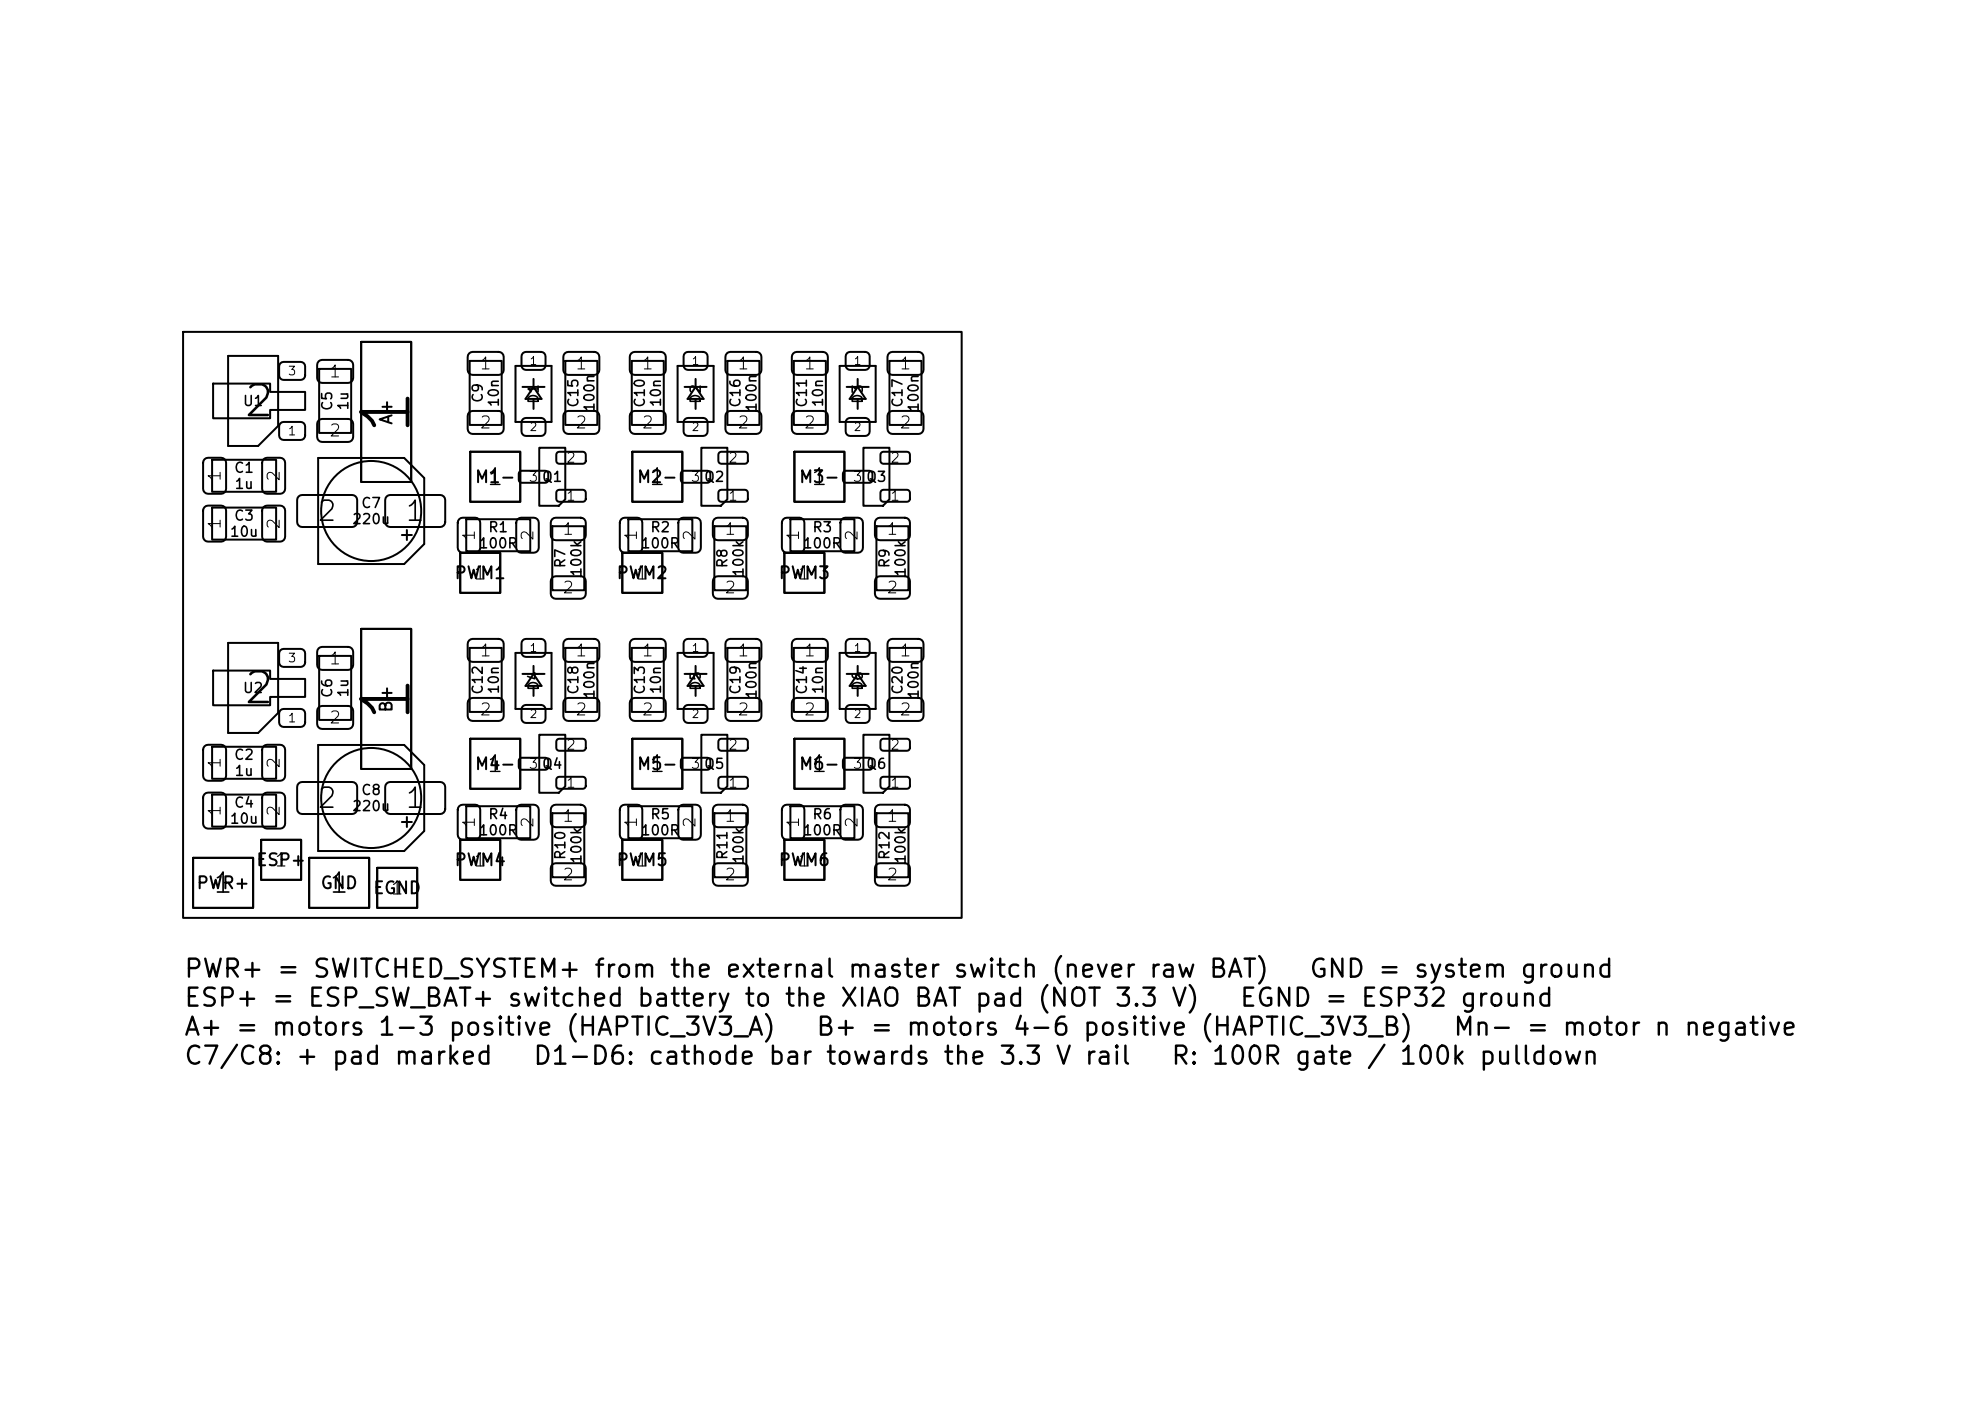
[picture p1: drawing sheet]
<svg xmlns="http://www.w3.org/2000/svg" width="297mm" height="210mm" viewBox="0 0 297 210" stroke-linecap="round" stroke-linejoin="round" font-family="sans-serif">
<defs><g id="words">
<g font-size="7">
<text x="63.2" y="65.8" transform="rotate(-90 63.2 65.8)">1</text>
<text x="63.2" y="108.8" transform="rotate(-90 63.2 108.8)">1</text>
</g>
<g font-size="4.6">
<text x="36.2" y="63.6">2</text>
<text x="36.2" y="106.6">2</text>
</g>
<g font-size="3">
<text x="47.3" y="78.9">2</text>
<text x="60.5" y="78.9">1</text>
<text x="47.3" y="121.9">2</text>
<text x="60.5" y="121.9">1</text>
<text x="31.7" y="134.6">1</text>
<text x="49.1" y="134.6">1</text>
</g>
<g font-size="2.7">
<text x="27.4" y="147.2">PWR+ = SWITCHED_SYSTEM+ from the external master switch (never raw BAT)</text>
<text x="196.1" y="147.2">GND = system ground</text>
<text x="27.4" y="151.6">ESP+ = ESP_SW_BAT+ switched battery to the XIAO BAT pad (NOT 3.3 V)</text>
<text x="27.4" y="155.9">A+ = motors 1-3 positive (HAPTIC_3V3_A)</text>
<text x="122.2" y="155.9">B+ = motors 4-6 positive (HAPTIC_3V3_B)</text>
<text x="185.7" y="151.6">EGND = ESP32 ground</text>
<text x="217.7" y="155.9">Mn- = motor n negative</text>
<text x="27.4" y="160.3">C7/C8: + pad marked</text>
<text x="79.7" y="160.3">D1-D6: cathode bar towards the 3.3 V rail</text>
<text x="175.4" y="160.3">R: 100R gate / 100k pulldown</text>
</g>
<g font-size="2.5">
<text x="72.8" y="73.4">1</text>
<text x="97.1" y="73.4">1</text>
<text x="121.4" y="73.4">1</text>
<text x="72.8" y="116.4">1</text>
<text x="97.1" y="116.4">1</text>
<text x="121.4" y="116.4">1</text>
</g>
<g font-size="2">
<text x="70.8" y="87.4">1</text>
<text x="95.1" y="87.4">1</text>
<text x="119.4" y="87.4">1</text>
<text x="41" y="130.4">1</text>
<text x="70.8" y="130.4">1</text>
<text x="95.1" y="130.4">1</text>
<text x="119.4" y="130.4">1</text>
<text x="58.4" y="134.6">1</text>
</g>
<g font-size="1.8">
<text x="49.2" y="57">1</text>
<text x="71.8" y="55.8">1</text>
<text x="86.1" y="55.8">1</text>
<text x="96.1" y="55.8">1</text>
<text x="110.4" y="55.8">1</text>
<text x="120.4" y="55.8">1</text>
<text x="134.7" y="55.8">1</text>
<text x="49.2" y="65.9">2</text>
<text x="59.3" y="63.8" transform="rotate(-90 59.3 63.8)">A+</text>
<text x="71.8" y="64.7">2</text>
<text x="86.1" y="64.7">2</text>
<text x="96.1" y="64.7">2</text>
<text x="110.4" y="64.7">2</text>
<text x="120.4" y="64.7">2</text>
<text x="134.7" y="64.7">2</text>
<text x="33.5" y="72.4" transform="rotate(-90 33.5 72.4)">1</text>
<text x="42.4" y="72.4" transform="rotate(-90 42.4 72.4)">2</text>
<text x="71.1" y="72.8">M1-</text>
<text x="95.4" y="72.8">M2-</text>
<text x="119.7" y="72.8">M3-</text>
<text x="33.5" y="79.5" transform="rotate(-90 33.5 79.5)">1</text>
<text x="42.4" y="79.5" transform="rotate(-90 42.4 79.5)">2</text>
<text x="68" y="87.2">PWM1</text>
<text x="92.3" y="87.2">PWM2</text>
<text x="116.6" y="87.2">PWM3</text>
<text x="49.2" y="100.1">1</text>
<text x="71.8" y="98.9">1</text>
<text x="86.1" y="98.9">1</text>
<text x="96.1" y="98.9">1</text>
<text x="110.4" y="98.9">1</text>
<text x="120.4" y="98.9">1</text>
<text x="134.7" y="98.9">1</text>
<text x="59.3" y="107" transform="rotate(-90 59.3 107)">B+</text>
<text x="71.8" y="107.7">2</text>
<text x="86.1" y="107.7">2</text>
<text x="96.1" y="107.7">2</text>
<text x="110.4" y="107.7">2</text>
<text x="120.4" y="107.7">2</text>
<text x="134.7" y="107.7">2</text>
<text x="49.2" y="108.9">2</text>
<text x="33.5" y="115.4" transform="rotate(-90 33.5 115.4)">1</text>
<text x="42.4" y="115.4" transform="rotate(-90 42.4 115.4)">2</text>
<text x="71.1" y="115.8">M4-</text>
<text x="95.4" y="115.8">M5-</text>
<text x="119.7" y="115.8">M6-</text>
<text x="33.5" y="122.5" transform="rotate(-90 33.5 122.5)">1</text>
<text x="42.4" y="122.5" transform="rotate(-90 42.4 122.5)">2</text>
<text x="38.3" y="130.2">ESP+</text>
<text x="68" y="130.2">PWM4</text>
<text x="92.3" y="130.2">PWM5</text>
<text x="116.6" y="130.2">PWM6</text>
<text x="29.3" y="133.7">PWR+</text>
<text x="47.9" y="133.7">GND</text>
<text x="55.8" y="134.4">EGND</text>
</g>
<g font-size="1.7">
<text x="71.6" y="81.2" transform="rotate(-90 71.6 81.2)">1</text>
<text x="80.4" y="81.2" transform="rotate(-90 80.4 81.2)">2</text>
<text x="84.2" y="80.6">1</text>
<text x="95.9" y="81.2" transform="rotate(-90 95.9 81.2)">1</text>
<text x="104.7" y="81.2" transform="rotate(-90 104.7 81.2)">2</text>
<text x="108.5" y="80.6">1</text>
<text x="120.2" y="81.2" transform="rotate(-90 120.2 81.2)">1</text>
<text x="129" y="81.2" transform="rotate(-90 129 81.2)">2</text>
<text x="132.8" y="80.6">1</text>
<text x="84.2" y="89.4">2</text>
<text x="108.5" y="89.4">2</text>
<text x="132.8" y="89.4">2</text>
<text x="71.6" y="124.3" transform="rotate(-90 71.6 124.3)">1</text>
<text x="80.4" y="124.3" transform="rotate(-90 80.4 124.3)">2</text>
<text x="84.2" y="123.6">1</text>
<text x="95.9" y="124.3" transform="rotate(-90 95.9 124.3)">1</text>
<text x="104.7" y="124.3" transform="rotate(-90 104.7 124.3)">2</text>
<text x="108.5" y="123.6">1</text>
<text x="120.2" y="124.3" transform="rotate(-90 120.2 124.3)">1</text>
<text x="129" y="124.3" transform="rotate(-90 129 124.3)">2</text>
<text x="132.8" y="123.6">1</text>
<text x="84.2" y="132.4">2</text>
<text x="108.5" y="132.4">2</text>
<text x="132.8" y="132.4">2</text>
</g>
<g font-size="1.5">
<text x="36.3" y="61.2">U1</text>
<text x="50.2" y="61.7" transform="rotate(-90 50.2 61.7)">C5</text>
<text x="52.6" y="61.6" transform="rotate(-90 52.6 61.6)">1u</text>
<text x="72.7" y="60.5" transform="rotate(-90 72.7 60.5)">C9</text>
<text x="75.2" y="61.2" transform="rotate(-90 75.2 61.2)">10n</text>
<text x="81.1" y="60.7" transform="rotate(-90 81.1 60.7)">D1</text>
<text x="87.1" y="61.2" transform="rotate(-90 87.1 61.2)">C15</text>
<text x="89.5" y="61.9" transform="rotate(-90 89.5 61.9)">100n</text>
<text x="97" y="61.2" transform="rotate(-90 97 61.2)">C10</text>
<text x="99.5" y="61.2" transform="rotate(-90 99.5 61.2)">10n</text>
<text x="105.4" y="60.7" transform="rotate(-90 105.4 60.7)">D2</text>
<text x="111.4" y="61.2" transform="rotate(-90 111.4 61.2)">C16</text>
<text x="113.8" y="61.9" transform="rotate(-90 113.8 61.9)">100n</text>
<text x="121.3" y="61.2" transform="rotate(-90 121.3 61.2)">C11</text>
<text x="123.8" y="61.2" transform="rotate(-90 123.8 61.2)">10n</text>
<text x="129.7" y="60.7" transform="rotate(-90 129.7 60.7)">D3</text>
<text x="135.7" y="61.2" transform="rotate(-90 135.7 61.2)">C17</text>
<text x="138.1" y="61.9" transform="rotate(-90 138.1 61.9)">100n</text>
<text x="35" y="71.2">C1</text>
<text x="84.8" y="69.7">2</text>
<text x="109.1" y="69.7">2</text>
<text x="133.4" y="69.7">2</text>
<text x="35.1" y="73.7">1u</text>
<text x="54" y="76.5">C7</text>
<text x="79.1" y="72.6">3</text>
<text x="81.1" y="72.6">Q1</text>
<text x="84.8" y="75.4">1</text>
<text x="103.4" y="72.6">3</text>
<text x="105.4" y="72.6">Q2</text>
<text x="109.1" y="75.4">1</text>
<text x="127.7" y="72.6">3</text>
<text x="129.7" y="72.6">Q3</text>
<text x="133.4" y="75.4">1</text>
<text x="34.3" y="80.8">10u</text>
<text x="35" y="78.4">C3</text>
<text x="52.7" y="78.9">220u</text>
<text x="71.7" y="82.6">100R</text>
<text x="73.1" y="80.2">R1</text>
<text x="96" y="82.6">100R</text>
<text x="97.4" y="80.2">R2</text>
<text x="120.3" y="82.6">100R</text>
<text x="121.7" y="80.2">R3</text>
<text x="85.1" y="85.3" transform="rotate(-90 85.1 85.3)">R7</text>
<text x="87.5" y="86.6" transform="rotate(-90 87.5 86.6)">100k</text>
<text x="109.4" y="85.3" transform="rotate(-90 109.4 85.3)">R8</text>
<text x="111.8" y="86.6" transform="rotate(-90 111.8 86.6)">100k</text>
<text x="133.7" y="85.3" transform="rotate(-90 133.7 85.3)">R9</text>
<text x="136.1" y="86.6" transform="rotate(-90 136.1 86.6)">100k</text>
<text x="36.3" y="104.3">U2</text>
<text x="50.2" y="104.7" transform="rotate(-90 50.2 104.7)">C6</text>
<text x="52.6" y="104.7" transform="rotate(-90 52.6 104.7)">1u</text>
<text x="72.7" y="104.2" transform="rotate(-90 72.7 104.2)">C12</text>
<text x="75.2" y="104.2" transform="rotate(-90 75.2 104.2)">10n</text>
<text x="81.1" y="103.7" transform="rotate(-90 81.1 103.7)">D4</text>
<text x="87.1" y="104.2" transform="rotate(-90 87.1 104.2)">C18</text>
<text x="89.5" y="104.9" transform="rotate(-90 89.5 104.9)">100n</text>
<text x="97" y="104.2" transform="rotate(-90 97 104.2)">C13</text>
<text x="99.5" y="104.2" transform="rotate(-90 99.5 104.2)">10n</text>
<text x="105.4" y="103.7" transform="rotate(-90 105.4 103.7)">D5</text>
<text x="111.4" y="104.2" transform="rotate(-90 111.4 104.2)">C19</text>
<text x="113.8" y="104.9" transform="rotate(-90 113.8 104.9)">100n</text>
<text x="121.3" y="104.2" transform="rotate(-90 121.3 104.2)">C14</text>
<text x="123.8" y="104.2" transform="rotate(-90 123.8 104.2)">10n</text>
<text x="129.7" y="103.7" transform="rotate(-90 129.7 103.7)">D6</text>
<text x="135.7" y="104.2" transform="rotate(-90 135.7 104.2)">C20</text>
<text x="138.1" y="104.9" transform="rotate(-90 138.1 104.9)">100n</text>
<text x="84.8" y="112.8">2</text>
<text x="109.1" y="112.8">2</text>
<text x="133.4" y="112.8">2</text>
<text x="35" y="114.3">C2</text>
<text x="35.1" y="116.7">1u</text>
<text x="54" y="119.5">C8</text>
<text x="79.1" y="115.6">3</text>
<text x="81.1" y="115.6">Q4</text>
<text x="84.8" y="118.5">1</text>
<text x="103.4" y="115.6">3</text>
<text x="105.4" y="115.6">Q5</text>
<text x="109.1" y="118.5">1</text>
<text x="127.7" y="115.6">3</text>
<text x="129.7" y="115.6">Q6</text>
<text x="133.4" y="118.5">1</text>
<text x="34.3" y="123.9">10u</text>
<text x="35" y="121.4">C4</text>
<text x="52.7" y="122">220u</text>
<text x="71.7" y="125.6">100R</text>
<text x="73.1" y="123.2">R4</text>
<text x="96" y="125.6">100R</text>
<text x="97.4" y="123.2">R5</text>
<text x="120.3" y="125.6">100R</text>
<text x="121.7" y="123.2">R6</text>
<text x="85.1" y="129" transform="rotate(-90 85.1 129)">R10</text>
<text x="87.5" y="129.6" transform="rotate(-90 87.5 129.6)">100k</text>
<text x="109.4" y="129" transform="rotate(-90 109.4 129)">R11</text>
<text x="111.8" y="129.6" transform="rotate(-90 111.8 129.6)">100k</text>
<text x="133.7" y="129" transform="rotate(-90 133.7 129)">R12</text>
<text x="136.1" y="129.6" transform="rotate(-90 136.1 129.6)">100k</text>
</g>
<g font-size="1.3">
<text x="43" y="56.6">3</text>
<text x="43" y="65.6">1</text>
<text x="43" y="99.6">3</text>
<text x="43" y="108.6">1</text>
</g>
<g font-size="1.2">
<text x="79.3" y="55">1</text>
<text x="103.6" y="55">1</text>
<text x="127.9" y="55">1</text>
<text x="79.3" y="64.9">2</text>
<text x="103.6" y="64.9">2</text>
<text x="127.9" y="64.9">2</text>
<text x="79.3" y="98">1</text>
<text x="103.6" y="98">1</text>
<text x="127.9" y="98">1</text>
<text x="79.3" y="107.9">2</text>
<text x="103.6" y="107.9">2</text>
<text x="127.9" y="107.9">2</text>
</g>
</g></defs>
<g fill="none" stroke="#000" stroke-width=".3">
<path d="M27.4 49.7h116.8v87.9h-116.8zM31.9 57.5h8.6v1.2h5.2v2.7h-5.2v1.3h-8.6zM34.2 53.3h7.5v10.5l-3 3h-4.5zM42 54.4l.5-.2h2.6a.67 .67 0 0 1 .6 .7v1.4a.67 .67 0 0 1-.6 .6h-2.6a.67 .67 0 0 1-.7-.6v-1.4zM47.8 54.2l.5-.3h3.9a.75 .75 0 0 1 .7 .8v1.9a.75 .75 0 0 1-.7 .8h-3.9a.75 .75 0 0 1-.8-.8v-1.9zM47.8 55.3h4.8v9.6h-4.8zM54.1 51.2h7.5v21h-7.5zM70.3 53l.6-.3h3.9a.75 .75 0 0 1 .7 .8v1.9a.75 .75 0 0 1-.7 .8h-3.9a.75 .75 0 0 1-.8-.8v-1.9zM70.4 54.1h4.8v9.6h-4.8zM77.3 54.8h5.4v8.4h-5.4zM78.3 58h3.3M78.4 52.9l.5-.2h2.2a.67 .67 0 0 1 .7 .7v1.4a.68 .68 0 0 1-.7 .6h-2.2a.68 .68 0 0 1-.7-.6v-1.4z"/>
<path d="M80 58l1.2 1.8h-2.4zM80 56.8v1.2M80 59.8v1.5M84.7 53l.5-.3h3.9a.75 .75 0 0 1 .8 .8v1.9a.75 .75 0 0 1-.8 .8h-3.9a.75 .75 0 0 1-.7-.8v-1.9zM84.8 54.1h4.8v9.6h-4.8zM94.6 53l.6-.3h3.9a.75 .75 0 0 1 .7 .8v1.9a.75 .75 0 0 1-.7 .8h-3.9a.75 .75 0 0 1-.8-.8v-1.9zM94.7 54.1h4.8v9.6h-4.8zM101.6 54.8h5.4v8.4h-5.4zM102.6 58h3.3M102.7 52.9l.5-.2h2.2a.67 .67 0 0 1 .7 .7v1.4a.68 .68 0 0 1-.7 .6h-2.2a.68 .68 0 0 1-.7-.6v-1.4zM104.3 56.8v1.2M104.3 59.8v1.5"/>
<path d="M104.3 58l1.2 1.8h-2.4zM109 53l.5-.3h3.9a.75 .75 0 0 1 .8 .8v1.9a.75 .75 0 0 1-.8 .8h-3.9a.75 .75 0 0 1-.7-.8v-1.9zM109.1 54.1h4.8v9.6h-4.8zM118.9 53l.6-.3h3.9a.75 .75 0 0 1 .7 .8v1.9a.75 .75 0 0 1-.7 .8h-3.9a.75 .75 0 0 1-.8-.8v-1.9zM119 54.1h4.8v9.6h-4.8zM125.9 54.8h5.4v8.4h-5.4zM126.9 58h3.3M127 52.9l.5-.2h2.2a.68 .68 0 0 1 .7 .7v1.4a.68 .68 0 0 1-.7 .6h-2.2a.68 .68 0 0 1-.7-.6v-1.4zM128.6 58l1.2 1.8h-2.4zM128.6 56.8v1.2M128.6 59.8v1.5M133.3 53l.5-.3h3.9a.75 .75 0 0 1 .8 .8v1.9a.75 .75 0 0 1-.8 .8h-3.9a.75 .75 0 0 1-.7-.8v-1.9z"/>
<path d="M133.4 54.1h4.8v9.6h-4.8zM30.7 68.8l.5-.2h1.9a.75 .75 0 0 1 .8 .8v3.9a.75 .75 0 0 1-.8 .7h-1.9a.75 .75 0 0 1-.8-.7v-3.9zM30.7 76l.5-.2h1.9a.75 .75 0 0 1 .8 .7v3.9a.75 .75 0 0 1-.8 .8h-1.9a.75 .75 0 0 1-.8-.8v-3.9zM31.8 68.9h9.6v4.8h-9.6zM31.8 76.1h9.6v4.8h-9.6zM39.5 68.8l.5-.2h2a.75 .75 0 0 1 .7 .8v3.9a.75 .75 0 0 1-.7 .7h-2a.75 .75 0 0 1-.7-.7v-3.9zM39.5 76l.5-.2h2a.75 .75 0 0 1 .7 .7v3.9a.75 .75 0 0 1-.7 .8h-2a.75 .75 0 0 1-.7-.8v-3.9zM42 63.4l.5-.2h2.6a.68 .68 0 0 1 .6 .7v1.4a.67 .67 0 0 1-.6 .6h-2.6a.67 .67 0 0 1-.7-.6v-1.4zM44.8 74.4l.5-.2h7.5a.75 .75 0 0 1 .7 .7v3.3a.75 .75 0 0 1-.7 .8h-7.5a.75 .75 0 0 1-.8-.8v-3.3zM47.7 68.6h12.9l3 3v9.9l-3 3h-12.9zM47.8 63l.5-.2h3.9a.75 .75 0 0 1 .7 .7v2a.75 .75 0 0 1-.7 .7h-3.9a.75 .75 0 0 1-.8-.7v-2zM58 74.4l.5-.2h7.5a.75 .75 0 0 1 .7 .7v3.3a.75 .75 0 0 1-.7 .8h-7.5a.75 .75 0 0 1-.8-.8v-3.3z"/>
<path d="M61 79.4v1.5M68.8 77.8l.6-.2h1.8a.75 .75 0 0 1 .8 .8v3.7a.75 .75 0 0 1-.8 .8h-1.8a.75 .75 0 0 1-.8-.8v-3.7zM69.9 77.8h9.6v4.8h-9.6zM70.3 61.8l.6-.2h3.9a.75 .75 0 0 1 .7 .7v2a.75 .75 0 0 1-.7 .7h-3.9a.75 .75 0 0 1-.8-.7v-2zM70.5 67.7h7.5v7.5h-7.5zM77.6 77.8l.5-.2h1.9a.75 .75 0 0 1 .8 .8v3.7a.75 .75 0 0 1-.8 .8h-1.9a.75 .75 0 0 1-.7-.8v-3.7zM77.9 70.7l.3-.1h3.5a.45 .45 0 0 1 .5 .4v.9a.45 .45 0 0 1-.5 .5h-3.5a.45 .45 0 0 1-.4-.5v-.9zM78.4 62.8l.5-.2h2.2a.67 .67 0 0 1 .7 .7v1.4a.67 .67 0 0 1-.7 .6h-2.2a.67 .67 0 0 1-.7-.6v-1.4zM80.8 67.1h3.9v7.7l-.9 1h-3zM82.8 77.8l.5-.2h3.8a.75 .75 0 0 1 .7 .8v1.8a.75 .75 0 0 1-.7 .8h-3.8a.75 .75 0 0 1-.7-.8v-1.8zM82.8 78.9h4.8v9.6h-4.8zM83.5 73.6l.3-.2h3.6a.45 .45 0 0 1 .4 .5v.9a.45 .45 0 0 1-.4 .4h-3.6a.45 .45 0 0 1-.4-.4v-.9z"/>
<path d="M83.5 67.9l.3-.2h3.6a.45 .45 0 0 1 .4 .5v.9a.45 .45 0 0 1-.4 .4h-3.6a.45 .45 0 0 1-.4-.4v-.9zM84.7 61.8l.5-.2h3.9a.75 .75 0 0 1 .8 .7v2a.75 .75 0 0 1-.8 .7h-3.9a.75 .75 0 0 1-.7-.7v-2zM93.1 77.8l.6-.2h1.8a.75 .75 0 0 1 .8 .8v3.7a.75 .75 0 0 1-.8 .8h-1.8a.75 .75 0 0 1-.8-.8v-3.7zM94.2 77.8h9.6v4.8h-9.6zM94.6 61.8l.6-.2h3.9a.75 .75 0 0 1 .7 .7v2a.75 .75 0 0 1-.7 .7h-3.9a.75 .75 0 0 1-.8-.7v-2zM94.8 67.7h7.5v7.5h-7.5zM101.9 77.8l.5-.2h1.9a.75 .75 0 0 1 .8 .8v3.7a.75 .75 0 0 1-.8 .8h-1.9a.75 .75 0 0 1-.7-.8v-3.7zM102.2 70.7l.3-.1h3.5a.45 .45 0 0 1 .5 .4v.9a.45 .45 0 0 1-.5 .5h-3.5a.45 .45 0 0 1-.4-.5v-.9zM102.7 62.8l.5-.2h2.2a.67 .67 0 0 1 .7 .7v1.4a.67 .67 0 0 1-.7 .6h-2.2a.67 .67 0 0 1-.7-.6v-1.4zM105.1 67.1h3.9v7.7l-.9 1h-3zM107.1 77.8l.5-.2h3.8a.75 .75 0 0 1 .7 .8v1.8a.75 .75 0 0 1-.7 .8h-3.8a.75 .75 0 0 1-.7-.8v-1.8zM107.1 78.9h4.8v9.6h-4.8z"/>
<path d="M107.8 73.6l.3-.2h3.6a.45 .45 0 0 1 .4 .5v.9a.45 .45 0 0 1-.4 .4h-3.6a.45 .45 0 0 1-.4-.4v-.9zM107.8 67.9l.3-.2h3.6a.45 .45 0 0 1 .4 .5v.9a.45 .45 0 0 1-.4 .4h-3.6a.45 .45 0 0 1-.4-.4v-.9zM109 61.8l.5-.2h3.9a.75 .75 0 0 1 .8 .7v2a.75 .75 0 0 1-.8 .7h-3.9a.75 .75 0 0 1-.7-.7v-2zM117.4 77.8l.6-.2h1.8a.75 .75 0 0 1 .8 .8v3.7a.75 .75 0 0 1-.8 .8h-1.8a.75 .75 0 0 1-.8-.8v-3.7zM118.5 77.8h9.6v4.8h-9.6zM118.9 61.8l.6-.2h3.9a.75 .75 0 0 1 .7 .7v2a.75 .75 0 0 1-.7 .7h-3.9a.75 .75 0 0 1-.8-.7v-2zM119.1 67.7h7.5v7.5h-7.5zM126.2 77.8l.5-.2h1.9a.75 .75 0 0 1 .8 .8v3.7a.75 .75 0 0 1-.8 .8h-1.9a.75 .75 0 0 1-.7-.8v-3.7zM126.5 70.7l.3-.1h3.5a.45 .45 0 0 1 .5 .4v.9a.45 .45 0 0 1-.5 .5h-3.5a.45 .45 0 0 1-.4-.5v-.9zM127 62.8l.5-.2h2.2a.68 .68 0 0 1 .7 .7v1.4a.68 .68 0 0 1-.7 .6h-2.2a.68 .68 0 0 1-.7-.6v-1.4zM129.4 67.1h3.9v7.7l-.9 1h-3zM131.4 77.8l.5-.2h3.8a.75 .75 0 0 1 .7 .8v1.8a.75 .75 0 0 1-.7 .8h-3.8a.75 .75 0 0 1-.7-.8v-1.8z"/>
<path d="M131.4 78.9h4.8v9.6h-4.8zM132.1 73.6l.3-.2h3.6a.45 .45 0 0 1 .4 .5v.9a.45 .45 0 0 1-.4 .4h-3.6a.45 .45 0 0 1-.4-.4v-.9zM132.1 67.9l.3-.2h3.6a.45 .45 0 0 1 .4 .5v.9a.45 .45 0 0 1-.4 .4h-3.6a.45 .45 0 0 1-.4-.4v-.9zM133.3 61.8l.5-.2h3.9a.75 .75 0 0 1 .8 .7v2a.75 .75 0 0 1-.8 .7h-3.9a.75 .75 0 0 1-.7-.7v-2zM34.2 96.4h7.5v10.5l-3 3h-4.5zM42 97.5l.5-.2h2.6a.68 .68 0 0 1 .6 .6v1.4a.67 .67 0 0 1-.6 .7h-2.6a.67 .67 0 0 1-.7-.7v-1.4zM47.8 97.2l.5-.2h3.9a.75 .75 0 0 1 .7 .7v2a.75 .75 0 0 1-.7 .7h-3.9a.75 .75 0 0 1-.8-.7v-2zM47.8 98.3h4.8v9.6h-4.8zM54.1 94.3h7.5v21h-7.5zM60.3 80.2h1.5M69 82.9h6v6h-6zM70.3 96l.6-.2h3.9a.75 .75 0 0 1 .7 .7v2a.75 .75 0 0 1-.7 .7h-3.9a.75 .75 0 0 1-.8-.7v-2z"/>
<path d="M70.4 97.1h4.8v9.6h-4.8zM77.3 97.9h5.4v8.4h-5.4zM78.4 96l.5-.2h2.2a.67 .67 0 0 1 .7 .6v1.4a.68 .68 0 0 1-.7 .7h-2.2a.68 .68 0 0 1-.7-.7v-1.4zM80 99.8v1.2M82.8 86.6l.5-.2h3.8a.75 .75 0 0 1 .7 .7v1.9a.75 .75 0 0 1-.7 .8h-3.8a.75 .75 0 0 1-.7-.8v-1.9zM84.7 96l.5-.2h3.9a.75 .75 0 0 1 .8 .7v2a.75 .75 0 0 1-.8 .7h-3.9a.75 .75 0 0 1-.7-.7v-2zM84.8 97.1h4.8v9.6h-4.8zM93.3 82.9h6v6h-6zM94.6 96l.6-.2h3.9a.75 .75 0 0 1 .7 .7v2a.75 .75 0 0 1-.7 .7h-3.9a.75 .75 0 0 1-.8-.7v-2zM94.7 97.1h4.8v9.6h-4.8zM101.6 97.9h5.4v8.4h-5.4zM102.7 96l.5-.2h2.2a.67 .67 0 0 1 .7 .6v1.4a.68 .68 0 0 1-.7 .7h-2.2a.68 .68 0 0 1-.7-.7v-1.4z"/>
<path d="M104.3 99.8v1.2M107.1 86.6l.5-.2h3.8a.75 .75 0 0 1 .7 .7v1.9a.75 .75 0 0 1-.7 .8h-3.8a.75 .75 0 0 1-.7-.8v-1.9zM109 96l.5-.2h3.9a.75 .75 0 0 1 .8 .7v2a.75 .75 0 0 1-.8 .7h-3.9a.75 .75 0 0 1-.7-.7v-2zM109.1 97.1h4.8v9.6h-4.8zM117.6 82.9h6v6h-6zM118.9 96l.6-.2h3.9a.75 .75 0 0 1 .7 .7v2a.75 .75 0 0 1-.7 .7h-3.9a.75 .75 0 0 1-.8-.7v-2zM119 97.1h4.8v9.6h-4.8zM125.9 97.9h5.4v8.4h-5.4zM127 96l.5-.2h2.2a.68 .68 0 0 1 .7 .6v1.4a.68 .68 0 0 1-.7 .7h-2.2a.68 .68 0 0 1-.7-.7v-1.4zM128.6 99.8v1.2M131.4 86.6l.5-.2h3.8a.75 .75 0 0 1 .7 .7v1.9a.75 .75 0 0 1-.7 .8h-3.8a.75 .75 0 0 1-.7-.8v-1.9zM133.3 96l.5-.2h3.9a.75 .75 0 0 1 .8 .7v2a.75 .75 0 0 1-.8 .7h-3.9a.75 .75 0 0 1-.7-.7v-2z"/>
<path d="M133.4 97.1h4.8v9.6h-4.8zM30.7 111.9l.5-.3h1.9a.75 .75 0 0 1 .8 .8v3.9a.75 .75 0 0 1-.8 .7h-1.9a.75 .75 0 0 1-.8-.7v-3.9zM30.7 119l.5-.2h1.9a.75 .75 0 0 1 .8 .8v3.9a.75 .75 0 0 1-.8 .7h-1.9a.75 .75 0 0 1-.8-.7v-3.9zM31.8 111.9h9.6v4.8h-9.6zM31.8 119.1h9.6v4.8h-9.6zM31.9 100.5h8.6v1.3h5.2v2.7h-5.2v1.2h-8.6zM39.5 111.9l.5-.3h2a.75 .75 0 0 1 .7 .8v3.9a.75 .75 0 0 1-.7 .7h-2a.75 .75 0 0 1-.7-.7v-3.9zM39.5 119l.5-.2h2a.75 .75 0 0 1 .7 .8v3.9a.75 .75 0 0 1-.7 .7h-2a.75 .75 0 0 1-.7-.7v-3.9zM42 106.5l.5-.2h2.6a.68 .68 0 0 1 .6 .6v1.4a.67 .67 0 0 1-.6 .7h-2.6a.67 .67 0 0 1-.7-.7v-1.4zM44.8 117.4l.5-.2h7.5a.75 .75 0 0 1 .7 .8v3.3a.75 .75 0 0 1-.7 .7h-7.5a.75 .75 0 0 1-.8-.7v-3.3zM47.7 111.7h12.9l3 3v9.9l-3 3h-12.9zM47.8 106l.5-.2h3.9a.75 .75 0 0 1 .7 .8v1.9a.75 .75 0 0 1-.7 .8h-3.9a.75 .75 0 0 1-.8-.8v-1.9z"/>
<path d="M58 117.4l.5-.2h7.5a.75 .75 0 0 1 .7 .8v3.3a.75 .75 0 0 1-.7 .7h-7.5a.75 .75 0 0 1-.8-.7v-3.3zM70.3 104.8l.6-.2h3.9a.75 .75 0 0 1 .7 .8v1.9a.75 .75 0 0 1-.7 .8h-3.9a.75 .75 0 0 1-.8-.8v-1.9zM70.5 110.7h7.5v7.5h-7.5zM77.9 113.7l.3-.1h3.5a.45 .45 0 0 1 .5 .4v.9a.45 .45 0 0 1-.5 .5h-3.5a.45 .45 0 0 1-.4-.5v-.9zM78.3 101h3.3M78.4 105.9l.5-.2h2.2a.67 .67 0 0 1 .7 .6v1.4a.67 .67 0 0 1-.7 .7h-2.2a.67 .67 0 0 1-.7-.7v-1.4zM80 101l1.2 1.8h-2.4zM80 102.8v1.5M80.8 110.1h3.9v7.8l-.9 .9h-3zM83.5 116.6l.3-.2h3.6a.45 .45 0 0 1 .4 .5v.9a.45 .45 0 0 1-.4 .4h-3.6a.45 .45 0 0 1-.4-.4v-.9zM83.5 110.9l.3-.2h3.6a.45 .45 0 0 1 .4 .5v.9a.45 .45 0 0 1-.4 .4h-3.6a.45 .45 0 0 1-.4-.4v-.9zM84.7 104.8l.5-.2h3.9a.75 .75 0 0 1 .8 .8v1.9a.75 .75 0 0 1-.8 .8h-3.9a.75 .75 0 0 1-.7-.8v-1.9z"/>
<path d="M94.6 104.8l.6-.2h3.9a.75 .75 0 0 1 .7 .8v1.9a.75 .75 0 0 1-.7 .8h-3.9a.75 .75 0 0 1-.8-.8v-1.9zM94.8 110.7h7.5v7.5h-7.5zM102.2 113.7l.3-.1h3.5a.45 .45 0 0 1 .5 .4v.9a.45 .45 0 0 1-.5 .5h-3.5a.45 .45 0 0 1-.4-.5v-.9zM102.6 101h3.3M102.7 105.9l.5-.2h2.2a.67 .67 0 0 1 .7 .6v1.4a.67 .67 0 0 1-.7 .7h-2.2a.67 .67 0 0 1-.7-.7v-1.4zM104.3 101l1.2 1.8h-2.4zM104.3 102.8v1.5M105.1 110.1h3.9v7.8l-.9 .9h-3zM107.8 116.6l.3-.2h3.6a.45 .45 0 0 1 .4 .5v.9a.45 .45 0 0 1-.4 .4h-3.6a.45 .45 0 0 1-.4-.4v-.9zM107.8 110.9l.3-.2h3.6a.45 .45 0 0 1 .4 .5v.9a.45 .45 0 0 1-.4 .4h-3.6a.45 .45 0 0 1-.4-.4v-.9zM109 104.8l.5-.2h3.9a.75 .75 0 0 1 .8 .8v1.9a.75 .75 0 0 1-.8 .8h-3.9a.75 .75 0 0 1-.7-.8v-1.9zM118.9 104.8l.6-.2h3.9a.75 .75 0 0 1 .7 .8v1.9a.75 .75 0 0 1-.7 .8h-3.9a.75 .75 0 0 1-.8-.8v-1.9z"/>
<path d="M119.1 110.7h7.5v7.5h-7.5zM126.5 113.7l.3-.1h3.5a.45 .45 0 0 1 .5 .4v.9a.45 .45 0 0 1-.5 .5h-3.5a.45 .45 0 0 1-.4-.5v-.9zM126.9 101h3.3M127 105.9l.5-.2h2.2a.68 .68 0 0 1 .7 .6v1.4a.68 .68 0 0 1-.7 .7h-2.2a.68 .68 0 0 1-.7-.7v-1.4zM128.6 101l1.2 1.8h-2.4zM128.6 102.8v1.5M129.4 110.1h3.9v7.8l-.9 .9h-3zM132.1 116.6l.3-.2h3.6a.45 .45 0 0 1 .4 .5v.9a.45 .45 0 0 1-.4 .4h-3.6a.45 .45 0 0 1-.4-.4v-.9zM132.1 110.9l.3-.2h3.6a.45 .45 0 0 1 .4 .5v.9a.45 .45 0 0 1-.4 .4h-3.6a.45 .45 0 0 1-.4-.4v-.9zM133.3 104.8l.5-.2h3.9a.75 .75 0 0 1 .8 .8v1.9a.75 .75 0 0 1-.8 .8h-3.9a.75 .75 0 0 1-.7-.8v-1.9zM28.9 128.6h9v7.5h-9zM39.1 125.9h6v6h-6z"/>
<path d="M46.3 128.6h9v7.5h-9zM56.5 130.1h6v6h-6zM60.3 123.2h1.5M61 122.5v1.5M68.8 120.8l.6-.2h1.8a.75 .75 0 0 1 .8 .8v3.7a.75 .75 0 0 1-.8 .8h-1.8a.75 .75 0 0 1-.8-.8v-3.7zM69 125.9h6v6h-6zM69.9 120.8h9.6v4.8h-9.6zM77.6 120.8l.5-.2h1.9a.75 .75 0 0 1 .8 .8v3.7a.75 .75 0 0 1-.8 .8h-1.9a.75 .75 0 0 1-.7-.8v-3.7zM82.8 120.8l.5-.2h3.8a.75 .75 0 0 1 .7 .8v1.8a.75 .75 0 0 1-.7 .8h-3.8a.75 .75 0 0 1-.7-.8v-1.8zM82.8 129.6l.5-.2h3.8a.75 .75 0 0 1 .7 .7v1.9a.75 .75 0 0 1-.7 .8h-3.8a.75 .75 0 0 1-.7-.8v-1.9zM82.8 121.9h4.8v9.6h-4.8zM93.1 120.8l.6-.2h1.8a.75 .75 0 0 1 .8 .8v3.7a.75 .75 0 0 1-.8 .8h-1.8a.75 .75 0 0 1-.8-.8v-3.7z"/>
<path d="M93.3 125.9h6v6h-6zM94.2 120.8h9.6v4.8h-9.6zM101.9 120.8l.5-.2h1.9a.75 .75 0 0 1 .8 .8v3.7a.75 .75 0 0 1-.8 .8h-1.9a.75 .75 0 0 1-.7-.8v-3.7zM107.1 120.8l.5-.2h3.8a.75 .75 0 0 1 .7 .8v1.8a.75 .75 0 0 1-.7 .8h-3.8a.75 .75 0 0 1-.7-.8v-1.8zM107.1 129.6l.5-.2h3.8a.75 .75 0 0 1 .7 .7v1.9a.75 .75 0 0 1-.7 .8h-3.8a.75 .75 0 0 1-.7-.8v-1.9zM107.1 121.9h4.8v9.6h-4.8zM117.4 120.8l.6-.2h1.8a.75 .75 0 0 1 .8 .8v3.7a.75 .75 0 0 1-.8 .8h-1.8a.75 .75 0 0 1-.8-.8v-3.7zM117.6 125.9h6v6h-6zM118.5 120.8h9.6v4.8h-9.6zM126.2 120.8l.5-.2h1.9a.75 .75 0 0 1 .8 .8v3.7a.75 .75 0 0 1-.8 .8h-1.9a.75 .75 0 0 1-.7-.8v-3.7zM131.4 120.8l.5-.2h3.8a.75 .75 0 0 1 .7 .8v1.8a.75 .75 0 0 1-.7 .8h-3.8a.75 .75 0 0 1-.7-.8v-1.8zM131.4 129.6l.5-.2h3.8a.75 .75 0 0 1 .7 .7v1.9a.75 .75 0 0 1-.7 .8h-3.8a.75 .75 0 0 1-.7-.8v-1.9z"/>
<path d="M131.4 121.9h4.8v9.6h-4.8z"/>
<circle cx="55.6" cy="76.6" r="7.5"/>
<circle cx="55.6" cy="119.6" r="7.5"/>
</g>
<use href="#words"/>
</svg>
